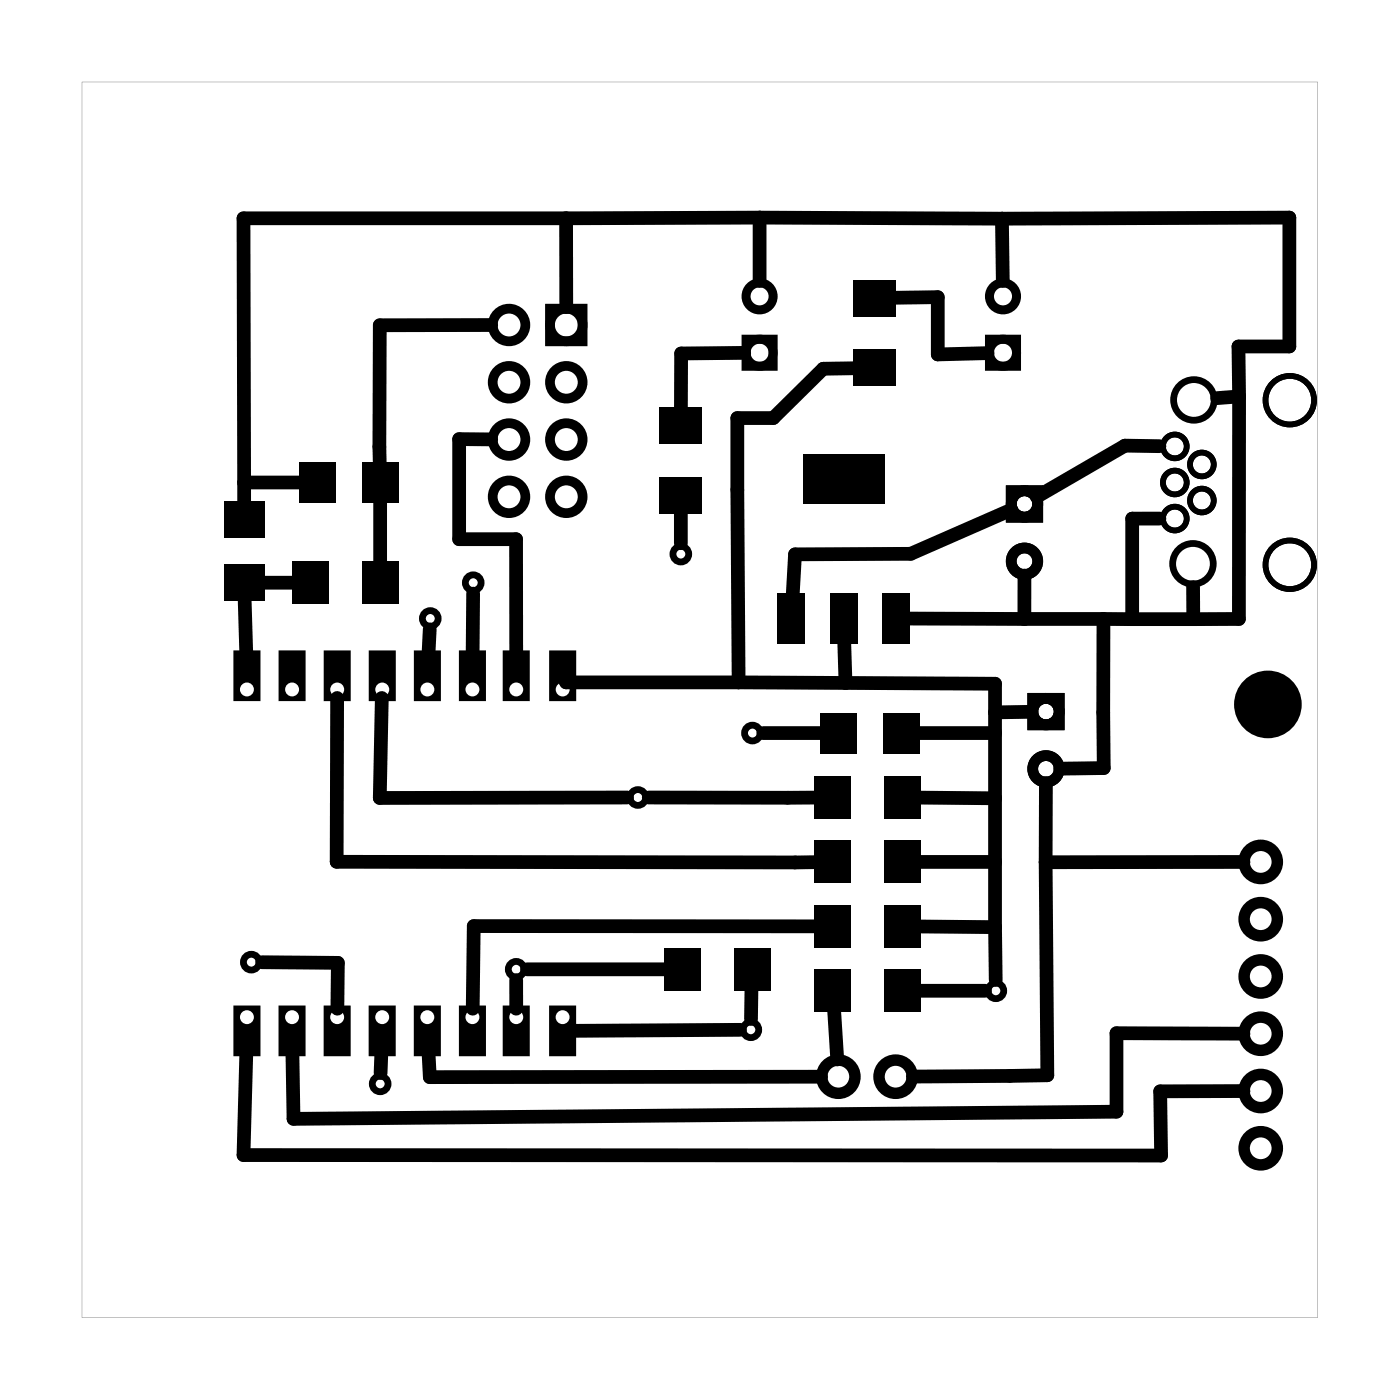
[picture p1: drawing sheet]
<svg xmlns="http://www.w3.org/2000/svg" width="62mm" height="62mm" viewBox="0 0 62 62" stroke-linecap="round" stroke-linejoin="round" font-family="sans-serif">
<g fill="#000">
<path d="M29.2 18.1h1.9v1.6h-1.9zM37.8 15.5h1.9v1.6h-1.9zM37.8 12.4h1.9v1.6h-1.9zM9.9 25h1.8v1.6h-1.8zM9.9 22.2h1.8v1.6h-1.8zM13 24.9h1.6v1.9h-1.6zM13.3 20.5h1.6v1.8h-1.6zM16.1 24.9h1.6v1.9h-1.6zM16.1 20.5h1.6v1.8h-1.6zM29.2 21.2h1.9v1.6h-1.9zM34.5 26.3h1.2v2.2h-1.2zM36.4 31.6h1.6v1.8h-1.6z"/>
<path d="M36.1 34.4h1.6v1.9h-1.6zM36.1 37.3h1.6v1.9h-1.6zM36.8 26.3h1.2v2.2h-1.2zM39.2 31.6h1.6v1.8h-1.6zM35.6 20.1h3.6v2.2h-3.6zM39.1 26.3h1.2v2.2h-1.2zM39.2 34.4h1.6v1.9h-1.6zM39.2 37.3h1.6v1.9h-1.6zM29.5 42h1.6v1.9h-1.6zM32.6 42h1.6v1.9h-1.6zM36.1 43h1.6v1.9h-1.6zM36.1 40.1h1.6v1.9h-1.6z"/>
<path d="M39.2 43h1.6v1.9h-1.6zM39.2 40.1h1.6v1.9h-1.6z"/>
<path d="M3.6 3.6v54.8h54.8v-54.8zM3.6 3.6h54.8v54.8h-54.8z"/>
<path d="M10.4 28.8h1.2v2.3h-1.2zM10.6 30.6a.35 .35 0 0 0 .7 0 .35 .35 0 0 0-.7 0z"/>
<path d="M12.4 28.8h1.2v2.3h-1.2zM12.6 30.6a.35 .35 0 0 0 .7 0 .35 .35 0 0 0-.7 0z"/>
<path d="M14.4 28.8h1.2v2.3h-1.2zM14.6 30.6a.35 .35 0 0 0 .7 0 .35 .35 0 0 0-.7 0z"/>
<path d="M16.4 28.8h1.2v2.3h-1.2zM16.6 30.6a.35 .35 0 0 0 .7 0 .35 .35 0 0 0-.7 0z"/>
<path d="M18.4 28.8h1.2v2.3h-1.2zM18.6 30.6a.35 .35 0 0 0 .7 0 .35 .35 0 0 0-.7 0z"/>
<path d="M20.4 28.8h1.2v2.3h-1.2zM20.6 30.6a.35 .35 0 0 0 .7 0 .35 .35 0 0 0-.7 0z"/>
<path d="M22.3 28.8h1.2v2.3h-1.2zM22.6 30.6a.31 .31 0 0 0 .6 0 .31 .31 0 0 0-.6 0z"/>
<path d="M24.4 28.8h1.2v2.3h-1.2zM24.6 30.6a.35 .35 0 0 0 .7 0 .35 .35 0 0 0-.7 0z"/>
<path d="M44.6 21.5v1.7h1.7v-1.7zM45.1 22.4a.35 .35 0 0 1 .7 0 .35 .35 0 0 1-.7 0z"/>
<path d="M44.6 21.5v1.7h1.7v-1.7zM45.1 22.4a.35 .35 0 0 1 .7 0 .35 .35 0 0 1-.7 0z"/>
<path d="M45.6 30.7v1.7h1.6v-1.7zM46 31.6a.35 .35 0 0 1 .7 0 .35 .35 0 0 1-.7 0z"/>
<path d="M45.6 30.7v1.7h1.6v-1.7zM46 31.6a.35 .35 0 0 1 .7 0 .35 .35 0 0 1-.7 0z"/>
<path d="M10.4 44.6h1.2v2.2h-1.2zM10.6 45.1a.35 .35 0 0 0 .7 0 .35 .35 0 0 0-.7 0z"/>
<path d="M12.4 44.6h1.2v2.2h-1.2zM12.6 45.1a.35 .35 0 0 0 .7 0 .35 .35 0 0 0-.7 0z"/>
<path d="M14.4 44.6h1.2v2.2h-1.2zM14.6 45.1a.35 .35 0 0 0 .7 0 .35 .35 0 0 0-.7 0z"/>
<path d="M16.4 44.6h1.2v2.2h-1.2zM16.6 45.1a.35 .35 0 0 0 .7 0 .35 .35 0 0 0-.7 0z"/>
<path d="M18.4 44.6h1.2v2.2h-1.2zM18.6 45.1a.35 .35 0 0 0 .7 0 .35 .35 0 0 0-.7 0z"/>
<path d="M20.4 44.6h1.2v2.2h-1.2zM20.6 45.1a.35 .35 0 0 0 .7 0 .35 .35 0 0 0-.7 0z"/>
<path d="M22.3 44.6h1.2v2.2h-1.2zM22.6 45.1a.31 .31 0 0 0 .6 0 .31 .31 0 0 0-.6 0z"/>
<path d="M24.4 44.6h1.2v2.2h-1.2zM24.6 45.1a.35 .35 0 0 0 .7 0 .35 .35 0 0 0-.7 0z"/>
</g>
<g fill="none" stroke="#000" stroke-width=".3">
<circle cx="52.9" cy="17.7" r=".9"/>
<circle cx="19.1" cy="27.4" r=".35"/>
<circle cx="21" cy="25.8" r=".35"/>
<circle cx="28.3" cy="35.4" r=".35"/>
<circle cx="30.2" cy="24.6" r=".35"/>
<circle cx="33.4" cy="32.5" r=".35"/>
<circle cx="52.9" cy="25" r=".9"/>
<circle cx="11.1" cy="42.7" r=".35"/>
<circle cx="16.9" cy="48.1" r=".35"/>
<circle cx="22.9" cy="43" r=".35"/>
<circle cx="33.3" cy="45.7" r=".35"/>
<circle cx="44.2" cy="43.9" r=".35"/>
</g>
<g fill="none" stroke="#000" stroke-width=".43">
<path d="M24.4 13.7h1.4v1.4h-1.4z"/>
<circle cx="22.6" cy="17" r=".72"/>
<circle cx="22.6" cy="19.5" r=".72"/>
<circle cx="22.6" cy="14.4" r=".72"/>
<circle cx="25.1" cy="17" r=".72"/>
<circle cx="25.1" cy="19.5" r=".72"/>
<circle cx="25.1" cy="14.4" r=".72"/>
<circle cx="22.6" cy="22" r=".72"/>
<circle cx="25.1" cy="22" r=".72"/>
</g>
<g fill="none" stroke="#000" stroke-width=".4">
<path d="M33.1 15h1.2v1.2h-1.2zM43.9 15h1.2v1.2h-1.2z"/>
<circle cx="33.7" cy="13.1" r=".6"/>
<circle cx="33.7" cy="15.6" r=".6"/>
<circle cx="44.5" cy="13.1" r=".6"/>
<circle cx="44.5" cy="15.6" r=".6"/>
</g>
<circle cx="56.2" cy="31.2" r="1.5" fill="#000"/>
<g fill="none" stroke="#000" stroke-width=".25">
<circle cx="52.1" cy="19.8" r=".53"/>
<circle cx="57.2" cy="17.7" r="1.08"/>
<circle cx="52.1" cy="23" r=".53"/>
<circle cx="52.1" cy="21.4" r=".53"/>
<circle cx="53.3" cy="20.6" r=".53"/>
<circle cx="53.3" cy="22.2" r=".53"/>
<circle cx="57.2" cy="25" r="1.08"/>
</g>
<g fill="none" stroke="#000" stroke-width=".51">
<circle cx="55.9" cy="38.2" r=".74"/>
<circle cx="37.2" cy="47.8" r=".74"/>
<circle cx="39.7" cy="47.8" r=".74"/>
<circle cx="55.9" cy="48.4" r=".74"/>
<circle cx="55.9" cy="50.9" r=".74"/>
<circle cx="55.9" cy="45.8" r=".74"/>
<circle cx="55.9" cy="43.3" r=".74"/>
<circle cx="55.9" cy="40.8" r=".74"/>
</g>
<g fill="none" stroke="#000" stroke-width=".48">
<circle cx="45.4" cy="22.4" r=".59"/>
<circle cx="45.4" cy="24.9" r=".59"/>
<circle cx="46.4" cy="31.6" r=".59"/>
<circle cx="46.4" cy="34.1" r=".59"/>
</g>
<g fill="none" stroke="#000" stroke-width=".61">
<path d="M21.8 19.5h-1.4v4.4h2.5v5.1M21.8 14.4h-5v6.2M25.1 9.7h-14.3v11.7M25.1 9.7v3.9M33 15.6l-2.8 .1v2.5M33.7 9.7h10.7M33.7 9.7h-8.6M33.7 9.7v2.8M38 16.3l-1.5 .1-2.2 2.1h-1.6l.1 11.8M39.6 13.2h2v2.5h2.2M44.4 9.7l.1 2.8M44.4 9.7h12.8v5.7h-2.3l.1 2.2"/>
<path d="M51.4 19.8h-1.5l-3.9 2.2M55 17.6l-1 .1M55 17.6l-.1 9.9h-2M10.8 21.4v1M10.8 21.4h2.6M10.8 26.5l.1 2.5M11.6 25.8h1.5M15 31l-.1 7.2h21.4M16.9 22.2v2.8M16.9 31l-.1 4.4h11M19.1 27.9l-.1 1.1M21 26.3v2.7"/>
<path d="M25 30l.1 .3h7.7M28.8 35.4h7.5M30.2 22.6v1.5M32.8 30.3h4.7M33.9 32.5h2.6M37.4 28.4l.1 1.9M37.5 30.3h6.6v10.8M40.2 27.4l5.2 .1M40.6 32.5h3.5M40.7 38.2h3.4M40.7 35.4h3.4M44.9 22.6l-4.5 2h-5.1l-.1 1.9"/>
<path d="M45.4 27.5h3.5M45.4 25.5v2M45.8 31.6h-1.7M46.4 38.2v9.5h-5.9M46.4 34.7v3.5M48.9 27.5l.1 6.6h-2M48.9 27.5h1.3M50.2 27.5h2.7M51.4 23h-1.2v4.5M52.9 26v1.5M55.1 38.2h-8.7M10.9 46.7l-.1 4.5h40.7v-2.8h3.6"/>
<path d="M11.6 42.7h3.4v2M16.9 46.7v.9M19 46.7l.1 1.1h17.3M22.9 43.5v1.2M23.4 43h6.2M32.8 45.7h-7.4M33.4 43l-.1 2.2M36.3 41.1h-15.3v3.6M37 44.7l.1 2.3M40.7 41.1h3.4M40.7 43.9h3M44.1 41.1l.1 2.4"/>
<path d="M55.1 45.8h-5.6v3.5l-36.5 .3v-2.9"/>
</g>
</svg>
